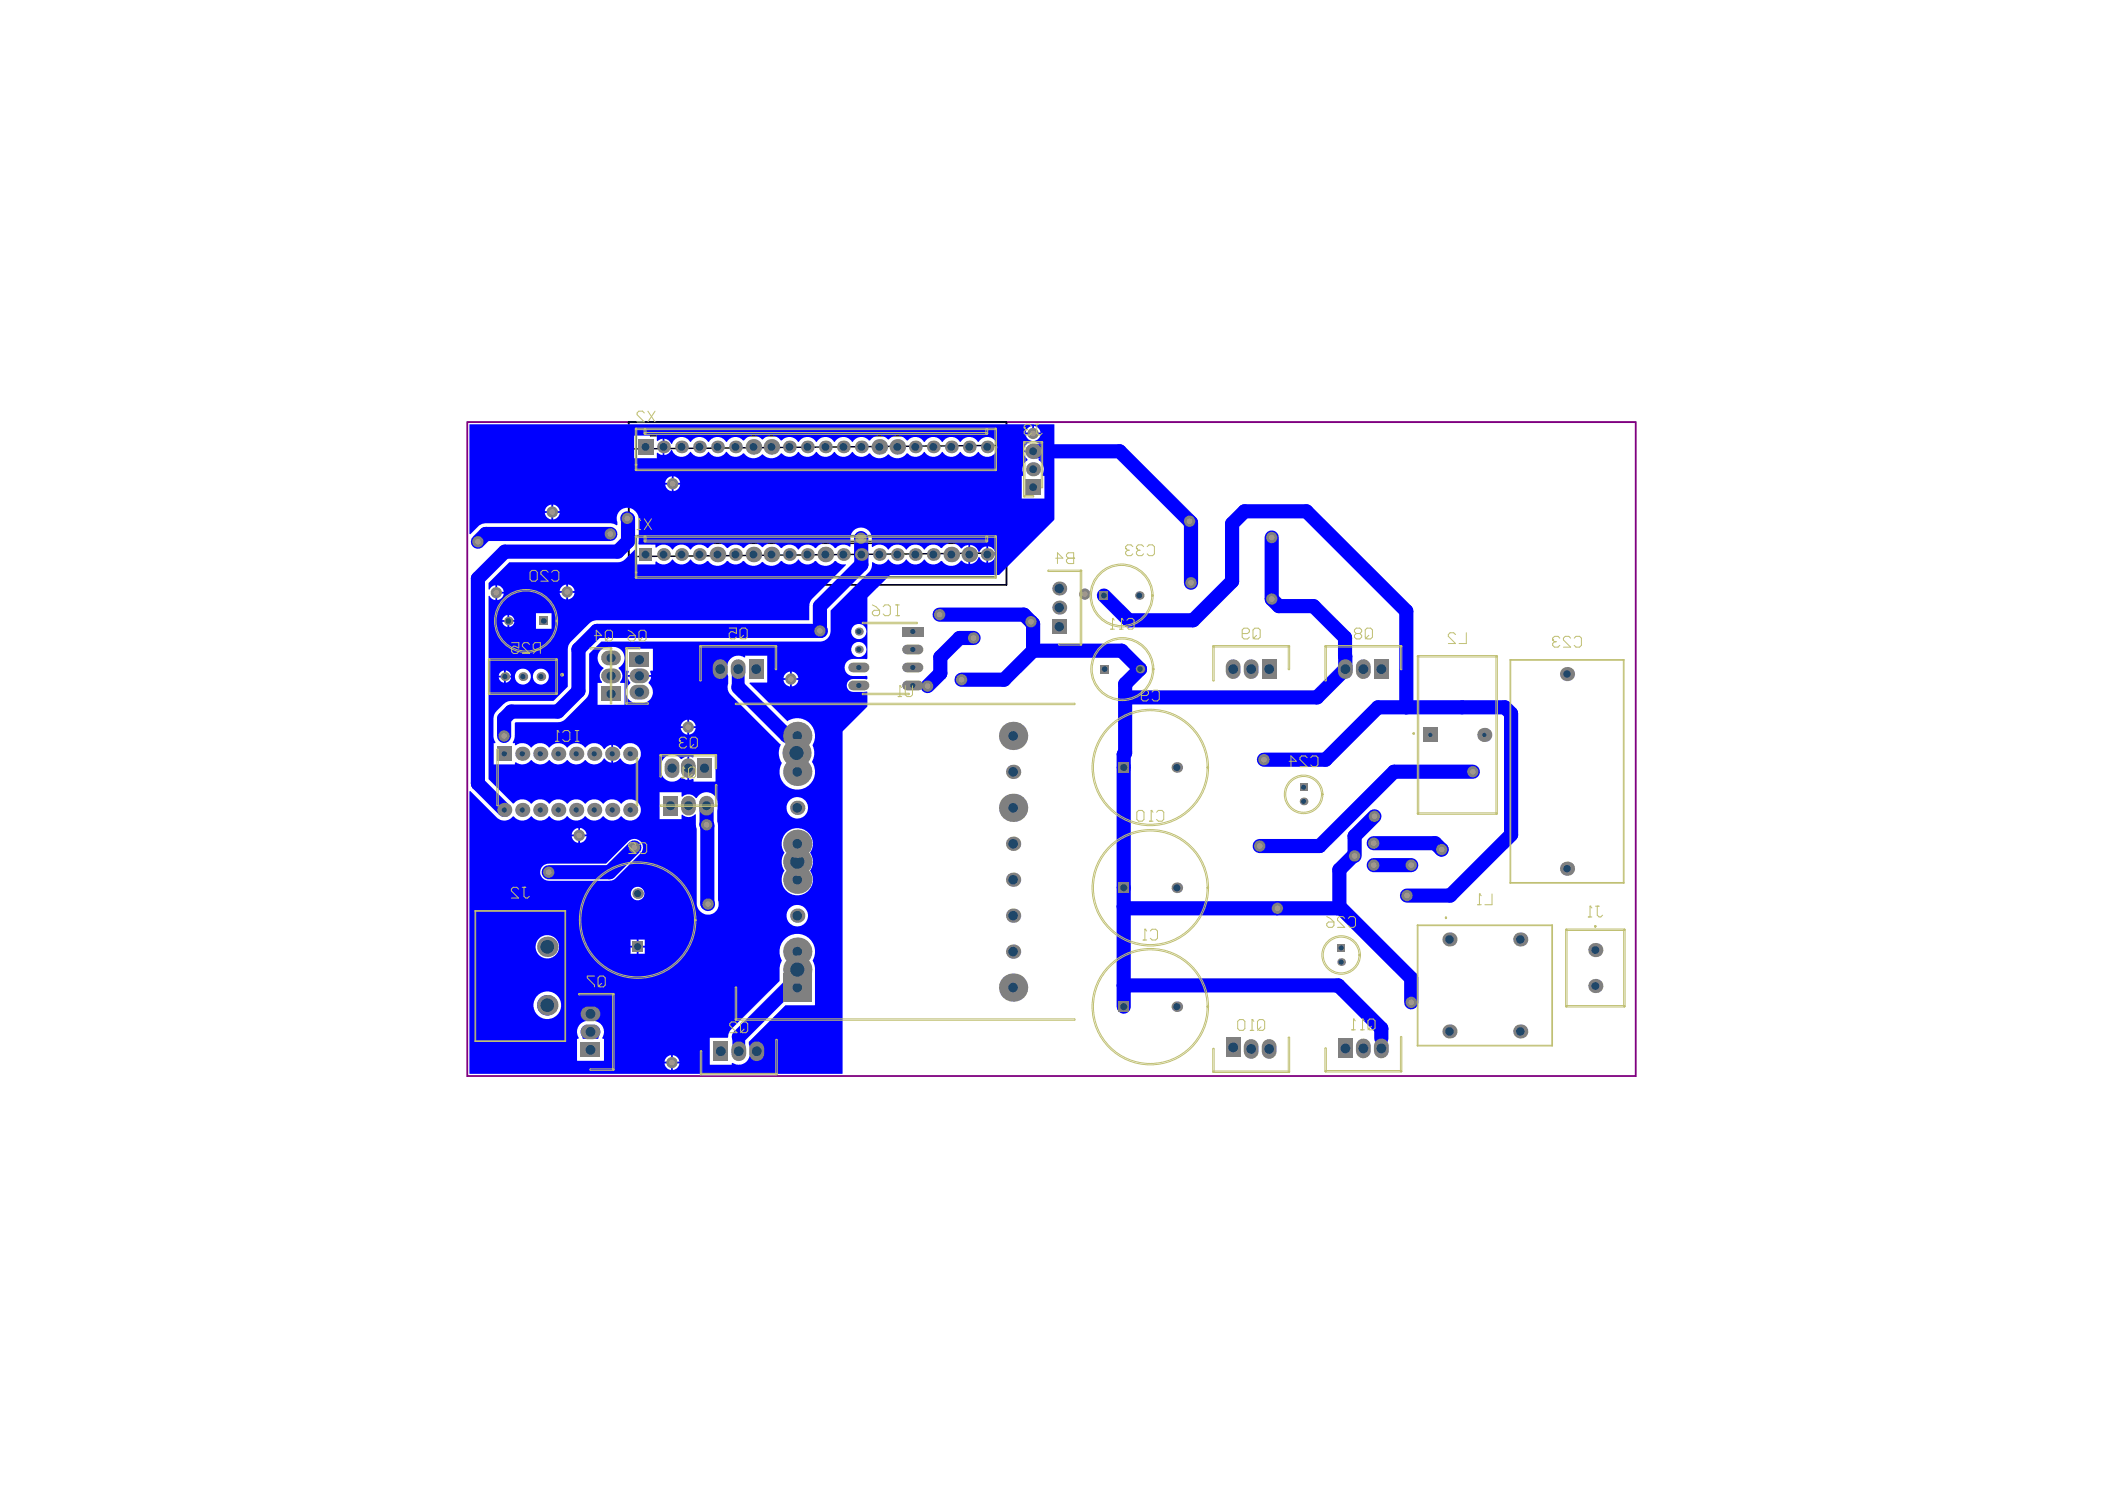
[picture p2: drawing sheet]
<svg xmlns="http://www.w3.org/2000/svg" width="297mm" height="210mm" viewBox="0 0 297 210" stroke-linecap="round" stroke-linejoin="round" font-family="sans-serif">
<path d="M65.9 59.5h164.9v92.3h-164.9z" fill="none" stroke="#800080" stroke-width=".25"/>
<path d="M88.7 63.3v15.2l53.4-.5M89.8 75.6h50.8v5.7h-50.8zM89.8 60.4h50.8v5.8h-50.8zM91.6 75.6l.2 1h46.5M91.6 60.4l.2 1.1h46.5M91.8 76.4h46.6M91.8 61.2h46.6M138.5 75.6l-.1 1M138.5 60.4l-.1 1.1M142.2 62.8v15.2M142.2 62.8l-53.3 .5" fill="none" stroke="#000" stroke-width=".2"/>
<path d="M88.7 59.5h53.3v23h-53.3z" fill="none" stroke="#000" stroke-width=".25"/>
<g fill="#000">
<path d="M90.4 77.5h1.4v1.4h-1.4z" fill-rule="evenodd"/>
<path d="M90.4 62.3h1.4v1.4h-1.4z" fill-rule="evenodd"/>
</g>
<g fill="none" stroke="#000" stroke-width=".6">
<circle cx="93.6" cy="63" r=".3"/>
<circle cx="93.6" cy="78.2" r=".3"/>
<circle cx="96.2" cy="78.2" r=".3"/>
<circle cx="96.2" cy="63" r=".3"/>
<circle cx="98.7" cy="78.2" r=".3"/>
<circle cx="98.7" cy="63" r=".3"/>
<circle cx="101.2" cy="78.2" r=".3"/>
<circle cx="101.2" cy="63" r=".3"/>
<circle cx="103.8" cy="78.2" r=".3"/>
<circle cx="103.8" cy="63" r=".3"/>
<circle cx="106.3" cy="78.2" r=".3"/>
<circle cx="106.3" cy="63" r=".3"/>
<circle cx="108.9" cy="78.2" r=".3"/>
<circle cx="108.9" cy="63" r=".3"/>
<circle cx="111.4" cy="78.2" r=".3"/>
<circle cx="111.4" cy="63" r=".3"/>
<circle cx="113.9" cy="78.2" r=".3"/>
<circle cx="113.9" cy="63" r=".3"/>
<circle cx="116.5" cy="78.2" r=".3"/>
<circle cx="116.5" cy="63" r=".3"/>
<circle cx="119" cy="63" r=".3"/>
<circle cx="119" cy="78.2" r=".3"/>
<circle cx="121.5" cy="78.2" r=".3"/>
<circle cx="121.5" cy="63" r=".3"/>
<circle cx="124.1" cy="78.2" r=".3"/>
<circle cx="124.1" cy="63" r=".3"/>
<circle cx="126.6" cy="78.2" r=".3"/>
<circle cx="126.6" cy="63" r=".3"/>
<circle cx="129.1" cy="78.2" r=".3"/>
<circle cx="129.1" cy="63" r=".3"/>
<circle cx="131.7" cy="78.2" r=".3"/>
<circle cx="131.7" cy="63" r=".3"/>
<circle cx="134.2" cy="78.2" r=".3"/>
<circle cx="134.2" cy="63.1" r=".3"/>
<circle cx="136.8" cy="78.2" r=".3"/>
<circle cx="136.8" cy="63.1" r=".3"/>
<circle cx="139.3" cy="78.2" r=".3"/>
<circle cx="139.3" cy="63" r=".3"/>
</g>
<g fill="#00f">
<path d="M82.2 144.8a.75 .75 0 0 1 .8-.2h.7a1.09 1.09 0 0 1 .9 .6 1.09 1.09 0 0 1-.1 1.2l-.1 .1h-2.1l-.1-.2a1.13 1.13 0 0 1 0-1.5z"/>
<path d="M66.2 59.9h82.6v13.4l-7.8 7.8h-15.4l-3.2 3.2v8.6l-.1 .1h-2.2a1.21 1.21 0 0 0-.9 1.3 1.21 1.21 0 0 0 1.2 1.1l1.9-.1 .1 .1v.4h-.1h-1.9a.91 .91 0 0 0-.9 .9 .91 .91 0 0 0 .9 .9h2v2.1l-3.5 3.5v48.3h-52.7v-39.9h.2l3.7 3.7a1.56 1.56 0 0 0 2.3-.1 1.59 1.59 0 0 0 2.5-.1l.2 .1a1.5 1.5 0 0 0 2.3-.1l.2 .1a1.5 1.5 0 0 0 2.4-.1l.2 .1a1.5 1.5 0 0 0 2.3-.1l.2 .1a1.5 1.5 0 0 0 2.4-.1l.1 .1a1.5 1.5 0 0 0 2.4-.1l.2 .1a1.5 1.5 0 0 0 2.2 .1 1.5 1.5 0 0 0-.1-2.2 1.5 1.5 0 0 0-2.2 .3l-.1-.1a1.5 1.5 0 0 0-2.4 .1l-.2-.1a1.5 1.5 0 0 0-2.4 .1l-.1-.1a1.5 1.5 0 0 0-2.4 .1l-.2-.1a1.5 1.5 0 0 0-2.3 .1l-.2-.1a1.5 1.5 0 0 0-2.4 .1l-.1-.1a1.6 1.6 0 0 0-2.5 .1l-3.5-3.5v-25.8l.2-.1 .3 .4 .5 .3v-2.1l-.5 .2-.3 .4-.2-.1v-.9l3-2.9h15.6l.7-.4 1.4-1.4 .1 .1v2h2.8v-.4h.1l.2 .1a1.39 1.39 0 0 0 2-.4h.2v.2a1.4 1.4 0 0 0 2.4-.2h.1l.1 .2a1.4 1.4 0 0 0 2.2 0l.2 .1a1.6 1.6 0 0 0 2.6-.1h.1l.2 .2a1.4 1.4 0 0 0 2-.2l.2 .1a1.65 1.65 0 0 0 2.5 .1 1.64 1.64 0 0 0 2.6-.2h.1l.2 .2a1.39 1.39 0 0 0 2.1-.4h.1l.1 .2a1.4 1.4 0 0 0 2.2 0l.2 .1a1.6 1.6 0 0 0 2.6-.1h.1l.3 .2a1.34 1.34 0 0 0 1.1 .3l.1 .1-4.8 4.7a1.5 1.5 0 0 0-.4 1.1v2h-30a1.51 1.51 0 0 0-1 .4l-2.6 2.6-.4 .5-.1 .6v5.3l-2 2h-6a1.51 1.51 0 0 0-1 .4 3.1 3.1 0 0 0-1.4 1.8l-.1 2.7 .1 .6 .2 .3v.1h-.2v3h3v-.2l.1-.1a1.49 1.49 0 0 0 2.1-.3l.2 .1a1.5 1.5 0 0 0 2.3-.1l.2 .1a1.5 1.5 0 0 0 2.4-.1l.2 .1a1.5 1.5 0 0 0 2.3-.1l.2 .1a1.5 1.5 0 0 0 2.5-.3l.2 .1a1.23 1.23 0 0 0 .9 .5v-2.5a1.2 1.2 0 0 0-1 .6l-.1-.1a1.5 1.5 0 0 0-2.6-.2h-.1a1.5 1.5 0 0 0-2.4 0h-.2a1.5 1.5 0 0 0-2.3 0h-.2a1.5 1.5 0 0 0-2.4 0h-.1a1.5 1.5 0 0 0-2.1-.3h-.1v-.3h-.3l-.1-.1 .3-.6v-2.1l.2-.1h5.9l.6-.1 .5-.4 2.9-2.9a1.5 1.5 0 0 0 .4-1v-5.3l1.7-1.7h31.2a1.51 1.51 0 0 0 1.2-1.5v-2.9l5.4-5.4a1.64 1.64 0 0 0 .5-1.4h.1a1.39 1.39 0 0 0 2.1-.4h.1l.1 .2a1.4 1.4 0 0 0 2.3-.2h.2v.2a1.4 1.4 0 0 0 2.4-.2h.1l.1 .2a1.4 1.4 0 0 0 2.2 0l.2 .1a1.6 1.6 0 0 0 2.6-.1h.1l.6 .4 .3 .1v-2.7l-.3 .1-.6 .4h-.1a1.59 1.59 0 0 0-2.7-.1h-.1l-.2-.2a1.39 1.39 0 0 0-2.1 .4h-.1l-.1-.1a1.4 1.4 0 0 0-2.3 .1h-.2l-.1-.1a1.4 1.4 0 0 0-2.3 .1h-.1l-.1-.1a1.4 1.4 0 0 0-2.1-.2l-.1-.1v-1.2a1.52 1.52 0 0 0-1.6-1.5 1.52 1.52 0 0 0-1.4 1.8v.9h-.1a1.39 1.39 0 0 0-2 .2l-.2-.1a1.6 1.6 0 0 0-2.5 .1h-.2l-.2-.2a1.39 1.39 0 0 0-2.1 .4h-.1l-.1-.1a1.4 1.4 0 0 0-2.2-.1l-.2-.1a1.65 1.65 0 0 0-2.5 0 1.64 1.64 0 0 0-2.6 .1h-.1l-.3-.2a1.4 1.4 0 0 0-1.9 .2l-.2-.1a1.6 1.6 0 0 0-2.6 .1h-.1l-.2-.2a1.39 1.39 0 0 0-2.1 .4h-.1l-.1-.1a1.4 1.4 0 0 0-2.3 .1h-.2l-.1-.1a1.4 1.4 0 0 0-2.1-.1l-.1-.1v-.4h-2.3l-.1-.1v-3.8a1.54 1.54 0 0 0-1.9-1.2 1.54 1.54 0 0 0-1.1 2v.3l-.1 .1-.9-.3h-17.6l-.8 .3-1.3 1.3-.2-.1zM145.9 60.1v.9h.9a1.06 1.06 0 0 0-.9-.9zM145.1 60.3l-.3 .4-.1 .3h1v-.9zM93.8 61.9v2.3a1.16 1.16 0 0 0 .9-.7h.1a1.39 1.39 0 0 0 1.2 .9 1.39 1.39 0 0 0 1.4-.6h.1a1.39 1.39 0 0 0 2.4 0h.1a1.39 1.39 0 0 0 2.4 0h.2a1.39 1.39 0 0 0 2.3 .1l.1 .1a1.63 1.63 0 0 0 2.6 .1 1.64 1.64 0 0 0 2.6-.1l.1-.1a1.39 1.39 0 0 0 2.3-.1h.1a1.39 1.39 0 0 0 2.4 0h.2a1.39 1.39 0 0 0 2.4 0h.1a1.39 1.39 0 0 0 2.4 0h.1a1.39 1.39 0 0 0 2.3 .1l.2 .1a1.63 1.63 0 0 0 2.6 .1 1.64 1.64 0 0 0 2.5-.1l.2-.1a1.39 1.39 0 0 0 2.3-.1h.1a1.39 1.39 0 0 0 2.4 0h.1a1.39 1.39 0 0 0 2.4 0h.2a1.39 1.39 0 0 0 2.4 0h.1a1.4 1.4 0 0 0 2.1 .3 1.4 1.4 0 0 0 0-2.1 1.4 1.4 0 0 0-2.1 .3h-.1a1.39 1.39 0 0 0-2.4 0h-.2a1.39 1.39 0 0 0-2.4 0h-.1a1.39 1.39 0 0 0-2.4 0h-.1a1.39 1.39 0 0 0-2.3-.2h-.2a1.63 1.63 0 0 0-2.5-.1 1.64 1.64 0 0 0-2.6 .1h-.2a1.39 1.39 0 0 0-2.3 .2h-.1a1.39 1.39 0 0 0-2.4 0h-.1a1.39 1.39 0 0 0-2.4 0h-.2a1.39 1.39 0 0 0-2.4 0h-.1a1.39 1.39 0 0 0-2.3-.2h-.1a1.63 1.63 0 0 0-2.6-.1 1.64 1.64 0 0 0-2.6 .1h-.1a1.39 1.39 0 0 0-2.3 .2h-.2a1.39 1.39 0 0 0-2.4 0h-.1a1.39 1.39 0 0 0-2.4 0h-.1a1.39 1.39 0 0 0-1.4-.7 1.39 1.39 0 0 0-1.2 1h-.1a1.15 1.15 0 0 0-.9-.7zM144.7 61.3a1.1 1.1 0 0 0 .8 .9v.1a1.32 1.32 0 0 0-1.1 1.2h2.7a1.32 1.32 0 0 0-1-1.2l-.1-.1a1.04 1.04 0 0 0 .8-.9zM89.5 61.4v3.2h3.2v-.7h.1l.7 .3v-2.3l-.7 .3h-.1v-.8zM95 67.2v.9h1a1.06 1.06 0 0 0-1-.9zM94.1 67.6l-.2 .5h.9v-.9l-.3 .1zM95 68.4l.1 .9a1.06 1.06 0 0 0 .9-.9zM93.9 68.4a1.06 1.06 0 0 0 .9 .9v-.9zM144.4 63.8a1.3 1.3 0 0 0 .6 1v.1a1.48 1.48 0 0 0-.5 2.1v.1h-.3v3.2h3.2v-3.2h-.3l-.1-.1a1.48 1.48 0 0 0-.4-2.1v-.1a1.3 1.3 0 0 0 .5-1zM78.1 71.2v.9h.9a1.06 1.06 0 0 0-.9-.9zM77.1 71.6l-.2 .5h.9v-.9h-.3zM78.1 72.4v.9a1.06 1.06 0 0 0 .9-.9zM76.9 72.4a1.06 1.06 0 0 0 .9 .9v-.9zM139.4 77.1v1h1.1a1.15 1.15 0 0 0-1.1-1zM139.4 78.3l.1 1.1a1.15 1.15 0 0 0 1-1.1zM136.9 76.9v2.7a1.32 1.32 0 0 0 1.2-1h.1a1.13 1.13 0 0 0 1 .8v-2.3a1.14 1.14 0 0 0-1 .8h-.1a1.32 1.32 0 0 0-1.2-1zM80.2 82.5v.9h.9a1.06 1.06 0 0 0-.9-.9zM79.4 82.7l-.4 .4v.3h.9v-.9zM70.2 82.6v.9h.9a1.06 1.06 0 0 0-.9-.9zM80.2 83.6v1a1.06 1.06 0 0 0 .9-1zM79 83.6a1.06 1.06 0 0 0 .9 1v-1zM70.2 83.7v1a1.06 1.06 0 0 0 .9-1zM71.9 86.8v.7h.7a.85 .85 0 0 0-.7-.7zM71.1 87.1l-.2 .4h.7v-.7zM71.9 87.7v.7a.85 .85 0 0 0 .7-.7zM70.9 87.7a.85 .85 0 0 0 .7 .7v-.7zM75.6 86.5v2.2h2.2v-2.2zM120.1 89.1a1.1 1.1 0 0 0 2.2 0 1.1 1.1 0 0 0-2.2 0zM120.1 91.6a1.1 1.1 0 0 0 2.2 0 1.1 1.1 0 0 0-2.2 0zM88.3 91.5v3.1h.4v.1l-.1 .5h3.3l-.2-.5 .1-.1h.3v-3.1zM71.4 94.6v.7h.7a.87 .87 0 0 0-.7-.7zM70.7 94.7l-.3 .6h.7v-.7zM111.7 94.7v1l1-.1a1.06 1.06 0 0 0-1-.9zM110.8 95.1l-.2 .6h.9v-1l-.3 .1zM71.4 95.6v.7a.87 .87 0 0 0 .7-.7zM70.4 95.6a.87 .87 0 0 0 .7 .7v-.7zM75.2 95.4a1.13 1.13 0 0 0 2.2 0 1.13 1.13 0 0 0-2.2 0zM72.7 95.4a1.13 1.13 0 0 0 2.2 0 1.13 1.13 0 0 0-2.2 0zM111.7 95.9v.9a1.06 1.06 0 0 0 1-.9zM110.6 95.9a1.06 1.06 0 0 0 .9 .9v-.9zM88.6 95.5l.1 .5 .3 .3-.1 .1a1.55 1.55 0 0 0-.5 1.7 1.55 1.55 0 0 0 1.5 1.1 1.83 1.83 0 0 0 2.1-1 1.54 1.54 0 0 0-.5-1.8v-.1l.2-.3 .2-.5zM84.8 91.7a1.54 1.54 0 0 0 .3 2.5l.1 .1a1.24 1.24 0 0 0-.2 1.9l-.1 .1h-.6v3.1h3.8v-3.1h-.6v-.1a1.24 1.24 0 0 0-.2-1.9v-.1a1.55 1.55 0 0 0 .8-1.8 1.55 1.55 0 0 0-1.5-1.1 2.09 2.09 0 0 0-1.8 .4zM97.2 101.5v.9h1a1.06 1.06 0 0 0-1-.9zM96.5 101.7l-.4 .5v.2h.9v-.9zM97.2 102.7l.1 .9a1.06 1.06 0 0 0 .9-.9zM96.1 102.7a1.06 1.06 0 0 0 .9 .9v-.9zM86.5 105.1v2.5a1.2 1.2 0 0 0 1-.6h.1a1.5 1.5 0 0 0 2.3 .5 1.5 1.5 0 0 0 0-2.3 1.5 1.5 0 0 0-2.3 .5h-.1a1.19 1.19 0 0 0-1-.6zM97.3 106.7v3.3l.4-.1h.2v.4h3.1v-3.8h-3.1v.3l-.2 .1zM93.7 106.9a2.3 2.3 0 0 0 .3 3.1 1.54 1.54 0 0 0 2.1-.3l.1-.1 .3 .2 .5 .2v-3.3l-.5 .2-.3 .2h-.1a1.55 1.55 0 0 0-2.4-.2zM103.1 92.9a2.56 2.56 0 0 0-.3 2.5l-.1 1.2a1.5 1.5 0 0 0 .4 1.4l7.1 7a2.46 2.46 0 0 0 .1 2.6 2.5 2.5 0 0 0 2.3 3.8 2.5 2.5 0 0 0 2-3.9 2.45 2.45 0 0 0 0-2.4 2.5 2.5 0 0 0-.4-3.1 2.5 2.5 0 0 0-3.1-.3l-5.3-5.3v-.1h2.5v-3.8h-3.1v.2l-.2 .1a1.55 1.55 0 0 0-1.9 .1zM93.1 111.8v3.8h3.1v-.6l.1-.1a1.24 1.24 0 0 0 1.8 0h.1v1.4l.1 .6v10.5a1.55 1.55 0 0 0 1.8 1.6 1.55 1.55 0 0 0 1.2-2v-10.6l-.1-.5v-1.6a2.06 2.06 0 0 0-.9-2.4 1.54 1.54 0 0 0-2 .7h-.1a1.24 1.24 0 0 0-1.9-.2h-.1v-.6zM111 114a1.52 1.52 0 0 0 3 0 1.52 1.52 0 0 0-3 0zM81.9 116.8v.9h.9a1.06 1.06 0 0 0-.9-.9zM81.1 117l-.4 .4v.3h.9v-.9zM81.9 118v.9a1.06 1.06 0 0 0 .9-.9zM80.7 118a1.06 1.06 0 0 0 .9 .9v-.9zM76.6 122.2a1.21 1.21 0 0 0-.3 1.3 1.21 1.21 0 0 0 1.1 .7h8.9l.6-.3 3.5-3.5a1.21 1.21 0 0 0 0-1.7 1.21 1.21 0 0 0-1.7 0l-3.2 3.1h-8.1l-.6 .2zM110.8 117.6a2.18 2.18 0 0 0-.1 2.7 2.15 2.15 0 0 0 0 2.5 2.2 2.2 0 0 0 1.8 3.5 2.2 2.2 0 0 0 1.8-3.5 2.15 2.15 0 0 0 0-2.5 2.2 2.2 0 0 0-.5-3 2.2 2.2 0 0 0-3 .3zM89 126.1a.96 .96 0 0 0 1.9 0 .96 .96 0 0 0-1.9 0zM111 129.2a1.52 1.52 0 0 0 3 0 1.52 1.52 0 0 0-3 0zM90.1 132.5v.9h.9v-.9zM89 132.5v.9h.9v-.9zM90.1 133.7v.8h.9v-.8zM89 133.7v.8h.9v-.8zM75.6 133.6a1.65 1.65 0 0 0 3.3 0 1.65 1.65 0 0 0-3.3 0zM75.3 141.8a1.95 1.95 0 0 0 3.9 0 1.95 1.95 0 0 0-3.9 0zM81.9 144.5a1.65 1.65 0 0 0-.2 2h-.3v3.1h3.8v-3.1h-.2a1.59 1.59 0 0 0-1.3-2.5 2.09 2.09 0 0 0-1.8 .5zM94.9 148.8v1h1a1.06 1.06 0 0 0-1-1zM94 149.2l-.2 .6h.9v-1l-.3 .1zM110.6 132.6a2.48 2.48 0 0 0-.3 2.9 2.4 2.4 0 0 0-.3 1.5v1.4l-6.8 6.8a1.48 1.48 0 0 0-.5 1.1v.1h-2.5v3.8h3.1v-.2l.1-.1a1.56 1.56 0 0 0 2.4-1.3l-.1-1.6 5.1-5.2h4.2v-5.3l-.3-1a2.51 2.51 0 0 0-.8-3.3 2.51 2.51 0 0 0-3.3 .4zM94.9 150l.1 .9a1.06 1.06 0 0 0 .9-.9zM93.8 150a1.06 1.06 0 0 0 .9 .9v-.9z"/>
<circle cx="77.2" cy="141.8" r="1.44"/>
</g>
<path d="M84.2 89h31.5M132.7 95l-1.8 1.8M145.5 87.7l.3 .3M158.8 96.5v1.9M158.6 108.3v16.9" fill="none" stroke="#00f" stroke-width="2"/>
<circle cx="115.7" cy="89" r="1" fill="#00f"/>
<g fill="none" stroke="#00f" stroke-width="2">
<path d="M86.1 75.3h-17.6l-1.1 1.1M88.5 73.1l.1 .1v3.2l-1.4 1.4h-16l-3.8 3.8v28.9l3.8 3.8M121.5 75.9v3.8l-5.8 5.8v3.5M121.5 78.2h.1M145.8 63.7h12.2l10.1 10v8.5M179.5 75.8v8.7l1 1h4.9l4.4 4.4v4.6M84.2 89l-2.6 2.6v5.9l-2.9 2.9h-6.6l-1 1v2.4M104.2 96.9l6.8 6.9h1.5M132.6 86.7h11.9l1 1M137.4 90h-2l-2.7 2.7v2.3M145.8 91.8h12.5l2.6 2.6-2.1 2.1M145.8 88v3.8"/>
<path d="M145.8 91.8l-4.1 4.1h-6M155.8 84l3.5 3.5h9.1l5.5-5.5v-8.1l1.7-1.8h8.8l14 14.1v13.6M189.8 94.4l-3.9 4h-27.1v7.8l-.2 .2v1.9M89.5 119.5l-3.5 3.5h-8.6M99.7 113.7h.1M99.7 113.7v2.6l.1 .1v11l.1 .1M112.5 103.8h.1M178.4 107.2h8.7l7.3-7.4h18l.8 .9v17l-8.6 8.6h-6.1M193.8 118.9h8.7l.9 .9M193.9 115.2l-2.8 2.7v2.8M207.8 108.9h-11.1l-10.5 10.4h-8.4M112.5 136.8l-.4 .4v1.2l-7.8 7.9"/>
<path d="M158.6 125.2v16.8M158.6 139h30.2l6.1 6.1v1.4M189 127.9l-.3 .2h-29.9l-.2-.2M189 127.9l10.1 10.1v3.4M190.9 120.7l-1.9 2v5.2M193.8 122h5.3"/>
</g>
<path d="M104.2 94.4v2.5M104.3 146.3v2" fill="none" stroke="#00f" stroke-width="1.8"/>
<path d="M108.9 78.2h.1" fill="none" stroke="#00f" stroke-width=".8"/>
<circle cx="207.8" cy="108.9" r=".8" fill="#808080"/>
<circle cx="207.8" cy="108.9" r=".4" fill="#a6968d"/>
<circle cx="167.9" cy="73.5" r=".8" fill="#808080"/>
<circle cx="167.9" cy="73.5" r=".4" fill="#a6968d"/>
<circle cx="111.6" cy="95.8" r=".8" fill="#808080"/>
<circle cx="111.6" cy="95.8" r=".4" fill="#a6968d"/>
<circle cx="193.9" cy="115.2" r=".8" fill="#808080"/>
<circle cx="193.9" cy="115.2" r=".4" fill="#a6968d"/>
<circle cx="70" cy="83.6" r=".8" fill="#808080"/>
<circle cx="70" cy="83.6" r=".4" fill="#a6968d"/>
<circle cx="80" cy="83.5" r=".8" fill="#808080"/>
<circle cx="80" cy="83.5" r=".4" fill="#a6968d"/>
<circle cx="77.9" cy="72.2" r=".8" fill="#808080"/>
<circle cx="77.9" cy="72.2" r=".4" fill="#a6968d"/>
<circle cx="88.5" cy="73.1" r=".8" fill="#808080"/>
<circle cx="88.5" cy="73.1" r=".4" fill="#a6968d"/>
<circle cx="199.1" cy="122" r=".8" fill="#808080"/>
<circle cx="199.1" cy="122" r=".4" fill="#a6968d"/>
<circle cx="193.8" cy="122" r=".8" fill="#808080"/>
<circle cx="193.8" cy="122" r=".4" fill="#a6968d"/>
<circle cx="191.1" cy="120.7" r=".8" fill="#808080"/>
<circle cx="191.1" cy="120.7" r=".4" fill="#a6968d"/>
<circle cx="193.8" cy="118.9" r=".8" fill="#808080"/>
<circle cx="193.8" cy="118.9" r=".4" fill="#a6968d"/>
<circle cx="198.5" cy="126.3" r=".8" fill="#808080"/>
<circle cx="198.5" cy="126.3" r=".4" fill="#a6968d"/>
<circle cx="67.4" cy="76.4" r=".8" fill="#808080"/>
<circle cx="67.4" cy="76.4" r=".4" fill="#a6968d"/>
<circle cx="86.1" cy="75.3" r=".8" fill="#808080"/>
<circle cx="86.1" cy="75.3" r=".4" fill="#a6968d"/>
<circle cx="77.4" cy="123" r=".8" fill="#808080"/>
<circle cx="77.4" cy="123" r=".4" fill="#a6968d"/>
<circle cx="121.5" cy="75.9" r=".8" fill="#808080"/>
<circle cx="121.5" cy="75.9" r=".4" fill="#a6968d"/>
<circle cx="115.7" cy="89" r=".8" fill="#808080"/>
<circle cx="115.7" cy="89" r=".4" fill="#a6968d"/>
<circle cx="178.4" cy="107.2" r=".8" fill="#808080"/>
<circle cx="178.4" cy="107.2" r=".4" fill="#a6968d"/>
<circle cx="177.8" cy="119.3" r=".8" fill="#808080"/>
<circle cx="177.8" cy="119.3" r=".4" fill="#a6968d"/>
<circle cx="203.4" cy="119.8" r=".8" fill="#808080"/>
<circle cx="203.4" cy="119.8" r=".4" fill="#a6968d"/>
<circle cx="180.3" cy="128.1" r=".8" fill="#808080"/>
<circle cx="180.3" cy="128.1" r=".4" fill="#a6968d"/>
<circle cx="199.1" cy="141.4" r=".8" fill="#808080"/>
<circle cx="199.1" cy="141.4" r=".4" fill="#a6968d"/>
<circle cx="137.4" cy="90" r=".8" fill="#808080"/>
<circle cx="137.4" cy="90" r=".4" fill="#a6968d"/>
<circle cx="135.7" cy="95.9" r=".8" fill="#808080"/>
<circle cx="135.7" cy="95.9" r=".4" fill="#a6968d"/>
<circle cx="94.9" cy="68.2" r=".8" fill="#808080"/>
<circle cx="94.9" cy="68.2" r=".4" fill="#a6968d"/>
<circle cx="179.5" cy="84.5" r=".8" fill="#808080"/>
<circle cx="179.5" cy="84.5" r=".4" fill="#a6968d"/>
<circle cx="179.5" cy="75.8" r=".8" fill="#808080"/>
<circle cx="179.5" cy="75.8" r=".4" fill="#a6968d"/>
<circle cx="153.1" cy="83.8" r=".8" fill="#808080"/>
<circle cx="153.1" cy="83.8" r=".4" fill="#a6968d"/>
<circle cx="132.6" cy="86.7" r=".8" fill="#808080"/>
<circle cx="132.6" cy="86.7" r=".4" fill="#a6968d"/>
<circle cx="130.9" cy="96.8" r=".8" fill="#808080"/>
<circle cx="130.9" cy="96.8" r=".4" fill="#a6968d"/>
<circle cx="145.5" cy="87.7" r=".8" fill="#808080"/>
<circle cx="145.5" cy="87.7" r=".4" fill="#a6968d"/>
<circle cx="145.8" cy="61.1" r=".8" fill="#808080"/>
<circle cx="145.8" cy="61.1" r=".4" fill="#a6968d"/>
<circle cx="168.1" cy="82.2" r=".8" fill="#808080"/>
<circle cx="168.1" cy="82.2" r=".4" fill="#a6968d"/>
<circle cx="71.1" cy="103.8" r=".8" fill="#808080"/>
<circle cx="71.1" cy="103.8" r=".4" fill="#a6968d"/>
<circle cx="89.5" cy="119.5" r=".8" fill="#808080"/>
<circle cx="89.5" cy="119.5" r=".4" fill="#a6968d"/>
<circle cx="99.7" cy="116.3" r=".8" fill="#808080"/>
<circle cx="99.7" cy="116.3" r=".4" fill="#a6968d"/>
<circle cx="99.9" cy="127.5" r=".8" fill="#808080"/>
<circle cx="99.9" cy="127.5" r=".4" fill="#a6968d"/>
<circle cx="97.1" cy="102.6" r=".8" fill="#808080"/>
<circle cx="97.1" cy="102.6" r=".4" fill="#a6968d"/>
<circle cx="81.7" cy="117.8" r=".8" fill="#808080"/>
<circle cx="81.7" cy="117.8" r=".4" fill="#a6968d"/>
<circle cx="94.8" cy="149.9" r=".8" fill="#808080"/>
<circle cx="94.8" cy="149.9" r=".4" fill="#a6968d"/>
<path d="M85.9 92.8h.7" fill="none" stroke="#808080" stroke-width="2.1"/>
<circle cx="86.2" cy="92.8" r=".64" fill="#1f4769"/>
<circle cx="71.2" cy="95.4" r=".62" fill="#808080"/>
<circle cx="71.2" cy="95.4" r=".37" fill="#1f4769"/>
<circle cx="76.3" cy="95.4" r=".62" fill="#808080"/>
<circle cx="76.3" cy="95.4" r=".37" fill="#1f4769"/>
<circle cx="73.8" cy="95.4" r=".62" fill="#808080"/>
<circle cx="73.8" cy="95.4" r=".37" fill="#1f4769"/>
<path d="M76.1 87h1.2v1.2h-1.2z" fill-rule="evenodd" fill="#808080"/>
<circle cx="76.7" cy="87.6" r=".4" fill="#1f4769"/>
<path d="M89.9 95.3h.7" fill="none" stroke="#808080" stroke-width="2.1"/>
<circle cx="90.2" cy="95.3" r=".65" fill="#1f4769"/>
<path d="M85.9 95.3h.7" fill="none" stroke="#808080" stroke-width="2.1"/>
<circle cx="86.2" cy="95.3" r=".64" fill="#1f4769"/>
<circle cx="71.7" cy="87.6" r=".6" fill="#808080"/>
<circle cx="71.7" cy="87.6" r=".4" fill="#1f4769"/>
<path d="M88.8 92h2.8v2.1h-2.8z" fill-rule="evenodd" fill="#808080"/>
<circle cx="90.2" cy="93.1" r=".65" fill="#1f4769"/>
<path d="M90.2 77.3h1.8v1.8h-1.8z" fill-rule="evenodd" fill="#808080"/>
<circle cx="91.1" cy="78.2" r=".55" fill="#1f4769"/>
<circle cx="101.2" cy="78.2" r="1.1" fill="#808080"/>
<circle cx="101.2" cy="78.2" r=".55" fill="#1f4769"/>
<circle cx="103.8" cy="78.2" r=".9" fill="#808080"/>
<circle cx="103.8" cy="78.2" r=".55" fill="#1f4769"/>
<circle cx="93.6" cy="78.2" r=".9" fill="#808080"/>
<circle cx="93.6" cy="78.2" r=".55" fill="#1f4769"/>
<circle cx="98.7" cy="78.2" r=".9" fill="#808080"/>
<circle cx="98.7" cy="78.2" r=".55" fill="#1f4769"/>
<circle cx="96.2" cy="78.2" r=".9" fill="#808080"/>
<circle cx="96.2" cy="78.2" r=".55" fill="#1f4769"/>
<circle cx="106.3" cy="78.2" r="1.1" fill="#808080"/>
<circle cx="106.3" cy="78.2" r=".55" fill="#1f4769"/>
<circle cx="119" cy="78.2" r=".9" fill="#808080"/>
<circle cx="119" cy="78.2" r=".55" fill="#1f4769"/>
<circle cx="111.4" cy="78.2" r=".9" fill="#808080"/>
<circle cx="111.4" cy="78.2" r=".55" fill="#1f4769"/>
<circle cx="116.5" cy="78.2" r="1.1" fill="#808080"/>
<circle cx="116.5" cy="78.2" r=".55" fill="#1f4769"/>
<circle cx="108.9" cy="78.2" r="1.1" fill="#808080"/>
<circle cx="108.9" cy="78.2" r=".55" fill="#1f4769"/>
<circle cx="119" cy="63" r=".9" fill="#808080"/>
<circle cx="119" cy="63" r=".55" fill="#1f4769"/>
<circle cx="116.5" cy="63" r=".9" fill="#808080"/>
<circle cx="116.5" cy="63" r=".55" fill="#1f4769"/>
<circle cx="113.9" cy="63" r=".9" fill="#808080"/>
<circle cx="113.9" cy="63" r=".55" fill="#1f4769"/>
<circle cx="113.9" cy="78.2" r=".9" fill="#808080"/>
<circle cx="113.9" cy="78.2" r=".55" fill="#1f4769"/>
<circle cx="111.4" cy="63" r=".9" fill="#808080"/>
<circle cx="111.4" cy="63" r=".55" fill="#1f4769"/>
<circle cx="103.8" cy="63" r=".9" fill="#808080"/>
<circle cx="103.8" cy="63" r=".55" fill="#1f4769"/>
<circle cx="101.2" cy="63" r=".9" fill="#808080"/>
<circle cx="101.2" cy="63" r=".55" fill="#1f4769"/>
<circle cx="93.6" cy="63" r=".9" fill="#808080"/>
<circle cx="93.6" cy="63" r=".55" fill="#1f4769"/>
<circle cx="96.2" cy="63" r=".9" fill="#808080"/>
<circle cx="96.2" cy="63" r=".55" fill="#1f4769"/>
<circle cx="98.7" cy="63" r=".9" fill="#808080"/>
<circle cx="98.7" cy="63" r=".55" fill="#1f4769"/>
<circle cx="121.2" cy="91.6" r=".57" fill="#808080"/>
<circle cx="121.2" cy="91.6" r=".37" fill="#1f4769"/>
<circle cx="121.2" cy="89.1" r=".57" fill="#808080"/>
<circle cx="121.2" cy="89.1" r=".37" fill="#1f4769"/>
<path d="M101.6 94v.7" fill="none" stroke="#808080" stroke-width="2.1"/>
<circle cx="101.6" cy="94.4" r=".69" fill="#1f4769"/>
<path d="M104.2 94v.7" fill="none" stroke="#808080" stroke-width="2.1"/>
<circle cx="104.2" cy="94.4" r=".69" fill="#1f4769"/>
<path d="M105.7 93h2.1v2.8h-2.1z" fill-rule="evenodd" fill="#808080"/>
<circle cx="106.7" cy="94.4" r=".69" fill="#1f4769"/>
<circle cx="136.8" cy="78.2" r="1.1" fill="#808080"/>
<circle cx="136.8" cy="78.2" r=".55" fill="#1f4769"/>
<circle cx="121.5" cy="63" r=".9" fill="#808080"/>
<circle cx="121.5" cy="63" r=".55" fill="#1f4769"/>
<circle cx="124.1" cy="63" r="1.1" fill="#808080"/>
<circle cx="124.1" cy="63" r=".55" fill="#1f4769"/>
<path d="M90 61.9h2.2v2.2h-2.2z" fill-rule="evenodd" fill="#808080"/>
<circle cx="91.1" cy="63" r=".55" fill="#1f4769"/>
<circle cx="134.2" cy="78.2" r="1.1" fill="#808080"/>
<circle cx="134.2" cy="78.2" r=".55" fill="#1f4769"/>
<circle cx="126.6" cy="63" r="1.1" fill="#808080"/>
<circle cx="126.6" cy="63" r=".55" fill="#1f4769"/>
<circle cx="108.9" cy="63" r="1.1" fill="#808080"/>
<circle cx="108.9" cy="63" r=".55" fill="#1f4769"/>
<circle cx="106.3" cy="63" r="1.1" fill="#808080"/>
<circle cx="106.3" cy="63" r=".55" fill="#1f4769"/>
<circle cx="129.2" cy="63" r=".9" fill="#808080"/>
<circle cx="129.2" cy="63" r=".55" fill="#1f4769"/>
<circle cx="131.7" cy="63" r=".9" fill="#808080"/>
<circle cx="131.7" cy="63" r=".55" fill="#1f4769"/>
<circle cx="134.2" cy="63" r=".9" fill="#808080"/>
<circle cx="134.2" cy="63" r=".55" fill="#1f4769"/>
<circle cx="136.8" cy="63" r=".9" fill="#808080"/>
<circle cx="136.8" cy="63" r=".55" fill="#1f4769"/>
<circle cx="139.3" cy="63" r=".9" fill="#808080"/>
<circle cx="139.3" cy="63" r=".55" fill="#1f4769"/>
<circle cx="145.8" cy="63.7" r="1.1" fill="#808080"/>
<circle cx="145.8" cy="63.7" r=".55" fill="#1f4769"/>
<path d="M144.7 67.6h2.2v2.2h-2.2z" fill-rule="evenodd" fill="#808080"/>
<circle cx="145.8" cy="68.7" r=".55" fill="#1f4769"/>
<circle cx="145.8" cy="66.2" r="1" fill="#808080"/>
<circle cx="145.8" cy="66.2" r=".55" fill="#1f4769"/>
<circle cx="214.5" cy="145.5" r="1" fill="#808080"/>
<circle cx="214.5" cy="145.5" r=".6" fill="#1f4769"/>
<circle cx="204.5" cy="145.5" r="1" fill="#808080"/>
<circle cx="204.5" cy="145.5" r=".6" fill="#1f4769"/>
<path d="M70.2 105.3h2v2h-2z" fill-rule="evenodd" fill="#808080"/>
<circle cx="71.2" cy="106.3" r=".36" fill="#1f4769"/>
<circle cx="71.2" cy="114.3" r="1" fill="#808080"/>
<circle cx="71.2" cy="114.3" r=".36" fill="#1f4769"/>
<path d="M194.9 147.5v.7" fill="none" stroke="#808080" stroke-width="2.1"/>
<circle cx="194.9" cy="147.9" r=".69" fill="#1f4769"/>
<circle cx="225.1" cy="139.1" r="1" fill="#808080"/>
<circle cx="225.1" cy="139.1" r=".55" fill="#1f4769"/>
<circle cx="225.1" cy="134" r="1" fill="#808080"/>
<circle cx="225.1" cy="134" r=".55" fill="#1f4769"/>
<circle cx="221.1" cy="122.5" r="1" fill="#808080"/>
<circle cx="221.1" cy="122.5" r=".52" fill="#1f4769"/>
<path d="M200.8 102.7h2v2h-2z" fill-rule="evenodd" fill="#808080"/>
<circle cx="201.8" cy="103.7" r=".3" fill="#1f4769"/>
<circle cx="209.5" cy="103.7" r="1" fill="#808080"/>
<circle cx="209.5" cy="103.7" r=".3" fill="#1f4769"/>
<circle cx="221.1" cy="95.1" r="1" fill="#808080"/>
<circle cx="221.1" cy="95.1" r=".52" fill="#1f4769"/>
<circle cx="214.5" cy="132.5" r="1" fill="#808080"/>
<circle cx="214.5" cy="132.5" r=".6" fill="#1f4769"/>
<circle cx="204.5" cy="132.5" r="1" fill="#808080"/>
<circle cx="204.5" cy="132.5" r=".6" fill="#1f4769"/>
<circle cx="90" cy="126.1" r=".75" fill="#808080"/>
<circle cx="90" cy="126.1" r=".5" fill="#1f4769"/>
<path d="M89.2 132.8h1.5v1.5h-1.5z" fill-rule="evenodd" fill="#808080"/>
<circle cx="90" cy="133.5" r=".5" fill="#1f4769"/>
<circle cx="77.2" cy="133.6" r="1.45" fill="#808080"/>
<circle cx="77.2" cy="133.6" r=".96" fill="#1f4769"/>
<circle cx="77.2" cy="141.8" r="1.45" fill="#808080"/>
<circle cx="77.2" cy="141.8" r=".96" fill="#1f4769"/>
<path d="M157.8 141.3h1.5v1.5h-1.5z" fill-rule="evenodd" fill="#808080"/>
<circle cx="158.6" cy="142" r=".5" fill="#1f4769"/>
<circle cx="143" cy="119" r="1.01" fill="#808080"/>
<circle cx="143" cy="119" r=".67" fill="#1f4769"/>
<circle cx="143" cy="129.2" r="1.01" fill="#808080"/>
<circle cx="143" cy="129.2" r=".67" fill="#1f4769"/>
<circle cx="143" cy="134.2" r="1.01" fill="#808080"/>
<circle cx="143" cy="134.2" r=".67" fill="#1f4769"/>
<circle cx="143" cy="124.1" r="1.01" fill="#808080"/>
<circle cx="143" cy="124.1" r=".67" fill="#1f4769"/>
<path d="M157.8 124.5h1.5v1.5h-1.5z" fill-rule="evenodd" fill="#808080"/>
<circle cx="158.6" cy="125.2" r=".5" fill="#1f4769"/>
<circle cx="166.1" cy="125.2" r=".75" fill="#808080"/>
<circle cx="166.1" cy="125.2" r=".5" fill="#1f4769"/>
<circle cx="166.1" cy="142" r=".75" fill="#808080"/>
<circle cx="166.1" cy="142" r=".5" fill="#1f4769"/>
<path d="M189.8 94v.7" fill="none" stroke="#808080" stroke-width="2.1"/>
<circle cx="189.8" cy="94.4" r=".69" fill="#1f4769"/>
<path d="M188.7 133.2h1.1v1.1h-1.1z" fill-rule="evenodd" fill="#808080"/>
<circle cx="189.2" cy="133.7" r=".35" fill="#1f4769"/>
<circle cx="189.2" cy="135.7" r=".55" fill="#808080"/>
<circle cx="189.2" cy="135.7" r=".35" fill="#1f4769"/>
<path d="M192.4 94v.7" fill="none" stroke="#808080" stroke-width="2.1"/>
<circle cx="192.4" cy="94.4" r=".69" fill="#1f4769"/>
<path d="M192.4 147.5v.7" fill="none" stroke="#808080" stroke-width="2.1"/>
<circle cx="192.4" cy="147.9" r=".69" fill="#1f4769"/>
<path d="M193.9 93h2.1v2.8h-2.1z" fill-rule="evenodd" fill="#808080"/>
<circle cx="194.9" cy="94.4" r=".69" fill="#1f4769"/>
<path d="M188.8 146.5h2.1v2.8h-2.1z" fill-rule="evenodd" fill="#808080"/>
<circle cx="189.8" cy="147.9" r=".69" fill="#1f4769"/>
<path d="M98.4 107h2.1v2.8h-2.1z" fill-rule="evenodd" fill="#808080"/>
<circle cx="99.4" cy="108.4" r=".65" fill="#1f4769"/>
<path d="M97.2 113.3v.7" fill="none" stroke="#808080" stroke-width="2.1"/>
<circle cx="97.2" cy="113.7" r=".64" fill="#1f4769"/>
<path d="M93.6 112.3h2.1v2.8h-2.1z" fill-rule="evenodd" fill="#808080"/>
<circle cx="94.6" cy="113.7" r=".64" fill="#1f4769"/>
<path d="M99.7 113.3v.7" fill="none" stroke="#808080" stroke-width="2.1"/>
<circle cx="99.7" cy="113.7" r=".64" fill="#1f4769"/>
<path d="M94.8 108v.7" fill="none" stroke="#808080" stroke-width="2.1"/>
<circle cx="94.8" cy="108.4" r=".65" fill="#1f4769"/>
<path d="M97.1 108v.7" fill="none" stroke="#808080" stroke-width="2.1"/>
<circle cx="97.1" cy="108.4" r=".65" fill="#1f4769"/>
<circle cx="143" cy="103.8" r="2" fill="#808080"/>
<circle cx="143" cy="103.8" r=".67" fill="#1f4769"/>
<circle cx="112.5" cy="103.8" r="2" fill="#808080"/>
<circle cx="112.5" cy="103.8" r=".67" fill="#1f4769"/>
<circle cx="112.5" cy="114" r="1.01" fill="#808080"/>
<circle cx="112.5" cy="114" r=".67" fill="#1f4769"/>
<circle cx="112.5" cy="108.9" r="2" fill="#808080"/>
<circle cx="112.5" cy="108.9" r=".67" fill="#1f4769"/>
<circle cx="112.4" cy="106.2" r="2" fill="#808080"/>
<circle cx="112.4" cy="106.2" r="1" fill="#1f4769"/>
<circle cx="166.1" cy="108.3" r=".75" fill="#808080"/>
<circle cx="166.1" cy="108.3" r=".5" fill="#1f4769"/>
<circle cx="143" cy="108.9" r="1.01" fill="#808080"/>
<circle cx="143" cy="108.9" r=".67" fill="#1f4769"/>
<path d="M157.8 107.5h1.5v1.5h-1.5z" fill-rule="evenodd" fill="#808080"/>
<circle cx="158.6" cy="108.3" r=".5" fill="#1f4769"/>
<circle cx="143" cy="114" r="2" fill="#808080"/>
<circle cx="143" cy="114" r=".67" fill="#1f4769"/>
<circle cx="121.5" cy="78.2" r=".9" fill="#808080"/>
<circle cx="121.5" cy="78.2" r=".55" fill="#1f4769"/>
<circle cx="124.1" cy="78.2" r=".9" fill="#808080"/>
<circle cx="124.1" cy="78.2" r=".55" fill="#1f4769"/>
<circle cx="139.3" cy="78.2" r=".9" fill="#808080"/>
<circle cx="139.3" cy="78.2" r=".55" fill="#1f4769"/>
<circle cx="129.2" cy="78.2" r=".9" fill="#808080"/>
<circle cx="129.2" cy="78.2" r=".55" fill="#1f4769"/>
<circle cx="126.6" cy="78.2" r=".9" fill="#808080"/>
<circle cx="126.6" cy="78.2" r=".55" fill="#1f4769"/>
<circle cx="131.7" cy="78.2" r=".9" fill="#808080"/>
<circle cx="131.7" cy="78.2" r=".55" fill="#1f4769"/>
<path d="M110.5 137.3h4v4h-4z" fill-rule="evenodd" fill="#808080"/>
<circle cx="112.5" cy="139.3" r=".67" fill="#1f4769"/>
<circle cx="112.5" cy="124.1" r="2" fill="#808080"/>
<circle cx="112.5" cy="124.1" r=".67" fill="#1f4769"/>
<circle cx="112.5" cy="129.2" r="1.01" fill="#808080"/>
<circle cx="112.5" cy="129.2" r=".67" fill="#1f4769"/>
<circle cx="112.5" cy="121.6" r="2" fill="#808080"/>
<circle cx="112.5" cy="121.6" r="1" fill="#1f4769"/>
<circle cx="112.5" cy="134.2" r="2" fill="#808080"/>
<circle cx="112.5" cy="134.2" r=".67" fill="#1f4769"/>
<circle cx="112.5" cy="136.8" r="2" fill="#808080"/>
<circle cx="112.5" cy="136.8" r="1" fill="#1f4769"/>
<circle cx="112.5" cy="119" r="2" fill="#808080"/>
<circle cx="112.5" cy="119" r=".67" fill="#1f4769"/>
<path d="M176.6 94v.7" fill="none" stroke="#808080" stroke-width="2.1"/>
<circle cx="176.6" cy="94.4" r=".69" fill="#1f4769"/>
<path d="M183.4 110.5h1.1v1.1h-1.1z" fill-rule="evenodd" fill="#808080"/>
<circle cx="184" cy="111.1" r=".35" fill="#1f4769"/>
<circle cx="184" cy="113.1" r=".55" fill="#808080"/>
<circle cx="184" cy="113.1" r=".35" fill="#1f4769"/>
<path d="M176.6 147.6v.7" fill="none" stroke="#808080" stroke-width="2.1"/>
<circle cx="176.6" cy="148" r=".69" fill="#1f4769"/>
<path d="M179.1 147.6v.7" fill="none" stroke="#808080" stroke-width="2.1"/>
<circle cx="179.1" cy="148" r=".69" fill="#1f4769"/>
<path d="M178 93h2.1v2.8h-2.1z" fill-rule="evenodd" fill="#808080"/>
<circle cx="179.1" cy="94.4" r=".69" fill="#1f4769"/>
<path d="M174 94v.7" fill="none" stroke="#808080" stroke-width="2.1"/>
<circle cx="174" cy="94.4" r=".69" fill="#1f4769"/>
<path d="M173 146.4h2.1v2.7h-2.1z" fill-rule="evenodd" fill="#808080"/>
<circle cx="174" cy="147.7" r=".69" fill="#1f4769"/>
<circle cx="78.8" cy="106.3" r="1" fill="#808080"/>
<circle cx="78.8" cy="106.3" r=".36" fill="#1f4769"/>
<circle cx="88.9" cy="106.3" r="1" fill="#808080"/>
<circle cx="88.9" cy="106.3" r=".36" fill="#1f4769"/>
<circle cx="86.4" cy="106.3" r="1" fill="#808080"/>
<circle cx="86.4" cy="106.3" r=".36" fill="#1f4769"/>
<circle cx="83.9" cy="106.3" r="1" fill="#808080"/>
<circle cx="83.9" cy="106.3" r=".36" fill="#1f4769"/>
<circle cx="73.7" cy="106.3" r="1" fill="#808080"/>
<circle cx="73.7" cy="106.3" r=".36" fill="#1f4769"/>
<circle cx="76.2" cy="106.3" r="1" fill="#808080"/>
<circle cx="76.2" cy="106.3" r=".36" fill="#1f4769"/>
<circle cx="81.3" cy="106.3" r="1" fill="#808080"/>
<circle cx="81.3" cy="106.3" r=".36" fill="#1f4769"/>
<path d="M84.8 96.8h2.8v2.1h-2.8z" fill-rule="evenodd" fill="#808080"/>
<circle cx="86.2" cy="97.9" r=".64" fill="#1f4769"/>
<path d="M89.9 97.6h.7" fill="none" stroke="#808080" stroke-width="2.1"/>
<circle cx="90.2" cy="97.6" r=".65" fill="#1f4769"/>
<path d="M120.4 94.2h1.6" fill="none" stroke="#808080" stroke-width="1.4"/>
<circle cx="121.2" cy="94.2" r=".37" fill="#1f4769"/>
<path d="M120.4 96.7h1.6" fill="none" stroke="#808080" stroke-width="1.4"/>
<circle cx="121.2" cy="96.7" r=".37" fill="#1f4769"/>
<path d="M128 96.7h1.6" fill="none" stroke="#808080" stroke-width="1.4"/>
<circle cx="128.8" cy="96.7" r=".37" fill="#1f4769"/>
<path d="M128 94.2h1.6" fill="none" stroke="#808080" stroke-width="1.4"/>
<circle cx="128.8" cy="94.2" r=".37" fill="#1f4769"/>
<path d="M128 91.6h1.6" fill="none" stroke="#808080" stroke-width="1.4"/>
<circle cx="128.8" cy="91.6" r=".37" fill="#1f4769"/>
<path d="M127.3 88.4h3v1.4h-3z" fill-rule="evenodd" fill="#808080"/>
<circle cx="128.8" cy="89.1" r=".37" fill="#1f4769"/>
<circle cx="149.5" cy="83" r=".99" fill="#808080"/>
<circle cx="149.5" cy="83" r=".66" fill="#1f4769"/>
<path d="M148.5 87.4h2v2h-2z" fill-rule="evenodd" fill="#808080"/>
<circle cx="149.5" cy="88.4" r=".66" fill="#1f4769"/>
<path d="M155.2 83.4h1.2v1.2h-1.2z" fill-rule="evenodd" fill="#808080"/>
<circle cx="155.8" cy="84" r=".4" fill="#1f4769"/>
<circle cx="160.8" cy="84" r=".6" fill="#808080"/>
<circle cx="160.8" cy="84" r=".4" fill="#1f4769"/>
<circle cx="149.5" cy="85.7" r=".99" fill="#808080"/>
<circle cx="149.5" cy="85.7" r=".66" fill="#1f4769"/>
<circle cx="160.9" cy="94.4" r=".6" fill="#808080"/>
<circle cx="160.9" cy="94.4" r=".4" fill="#1f4769"/>
<path d="M155.3 93.8h1.2v1.2h-1.2z" fill-rule="evenodd" fill="#808080"/>
<circle cx="155.9" cy="94.4" r=".4" fill="#1f4769"/>
<circle cx="81.3" cy="114.3" r="1" fill="#808080"/>
<circle cx="81.3" cy="114.3" r=".36" fill="#1f4769"/>
<circle cx="83.9" cy="114.3" r="1" fill="#808080"/>
<circle cx="83.9" cy="114.3" r=".36" fill="#1f4769"/>
<circle cx="86.4" cy="114.3" r="1" fill="#808080"/>
<circle cx="86.4" cy="114.3" r=".36" fill="#1f4769"/>
<circle cx="88.9" cy="114.3" r="1" fill="#808080"/>
<circle cx="88.9" cy="114.3" r=".36" fill="#1f4769"/>
<circle cx="78.8" cy="114.3" r="1" fill="#808080"/>
<circle cx="78.8" cy="114.3" r=".36" fill="#1f4769"/>
<circle cx="76.2" cy="114.3" r="1" fill="#808080"/>
<circle cx="76.2" cy="114.3" r=".36" fill="#1f4769"/>
<circle cx="73.7" cy="114.3" r="1" fill="#808080"/>
<circle cx="73.7" cy="114.3" r=".36" fill="#1f4769"/>
<path d="M83 143h.7" fill="none" stroke="#808080" stroke-width="2.1"/>
<circle cx="83.3" cy="143" r=".69" fill="#1f4769"/>
<path d="M104.3 147.9v.7" fill="none" stroke="#808080" stroke-width="2.1"/>
<circle cx="104.3" cy="148.3" r=".69" fill="#1f4769"/>
<path d="M100.7 146.9h2.1v2.8h-2.1z" fill-rule="evenodd" fill="#808080"/>
<circle cx="101.7" cy="148.3" r=".69" fill="#1f4769"/>
<path d="M106.8 147.9v.7" fill="none" stroke="#808080" stroke-width="2.1"/>
<circle cx="106.8" cy="148.3" r=".69" fill="#1f4769"/>
<path d="M81.9 147h2.8v2.1h-2.8z" fill-rule="evenodd" fill="#808080"/>
<circle cx="83.3" cy="148.1" r=".69" fill="#1f4769"/>
<path d="M83 145.6h.7" fill="none" stroke="#808080" stroke-width="2.1"/>
<circle cx="83.3" cy="145.6" r=".69" fill="#1f4769"/>
<circle cx="143" cy="139.3" r="2" fill="#808080"/>
<circle cx="143" cy="139.3" r=".67" fill="#1f4769"/>
<g fill="none" stroke="#c0c073" stroke-width=".14">
<path d="M90.9 58.3l-.2-.3h-.5l-.3 .3v.2l1 1h-1M91.4 58l1 1.5M92.4 58l-1 1.5M146 59.8h.6M146.3 59.8v1.3l.3 .3h.2l.3-.3M89.7 66.2h50.8l.1 .1-.1 .1h-50.7zM89.7 60.4l.2 .1v5.8l-.1 .1-.1-.1zM89.7 75.6h50.8l.1 .1-.1 .1h-50.7zM89.7 75.6l.2 .1v5.8l-.1 .1-.1-.1zM89.7 60.4h50.8l.1 .1-.1 .1h-50.7zM89.9 74.7h.5M90.2 73.2h.1"/>
<path d="M90.2 73.2v1.5M90.2 73.2l.2 .2M90.9 73.2l1 1.5M90.9 76.2h48.3l.2 .1-.2 .1h-48.2zM90.9 75.6l.2 .1v.6l-.1 .1-.1-.1zM90.9 60.5h.2v.6l-.1 .2-.1-.2zM90.9 61.1l48.3-.1 .2 .1-.2 .2h-48.2zM91.9 73.2l-1 1.5M139.2 75.6l.2 .1v.6l-.2 .1-.1-.1zM139.2 60.5h.2v.6l-.2 .2-.1-.2zM140.4 75.6l.2 .1v5.8l-.1 .1-.1-.1zM140.4 60.4l.2 .1v5.8l-.1 .1-.1-.1z"/>
<path d="M144.5 69.9h1.3l.1 .1-.1 .1h-1.3zM144.5 62.3l.1 .1v7.6l-.1 .1-.1-.1zM144.5 62.3h2.5l.1 .1-.1 .1h-2.5zM144.5 60.4h.1M144.5 60.4l.3 .2M144.8 60.6h.2M144.8 60.6l-.3 .3v.2l.3 .3h.5l.2-.3M145.5 60.1l-.2-.3h-.5l-.3 .3v.3M147 62.3l.1 .1v6.3l-.1 .1-.1-.1zM149 78.7h1l-.8-.7v1.5M150.5 78.2l.2-.2h.8v1.5h-.8l-.2-.3v-.2l.2-.3-.2-.2zM150.7 78.7h.8"/>
<path d="M151.5 78.7h.1M158.8 77.4h.1M158.8 77.4l.3 .2M159.1 77.6l-.3 .3v.2l.3 .3h.5l.3-.3M159.1 77.6h.2M159.9 77.1l-.3-.2h-.5l-.3 .2v.3M160.4 77.4h.1M160.4 77.4l.2 .2M160.6 77.6l-.2 .3v.2l.2 .3h.5l.3-.3M160.6 77.6h.3M161.4 77.1l-.3-.2h-.5l-.2 .2v.3M161.9 77.1l.2-.2h.5l.3 .2v1l-.3 .3h-.5l-.2-.3"/>
<path d="M69 97.8h9.5h.1l-.1 .1h-9.5zM69 93h.1v4.8l-.1 .1-.1-.1zM69 93l9.5-.1 .1 .1-.1 .1h-9.5zM72.2 90.7h1v.7l-.5-.2h-.3l-.2 .2v.5l.2 .3h.6l.2-.3M74.7 90.9l-.2-.2h-.5l-.3 .2v.3l1 1h-1M74.8 80.7l.3-.2h.5l.2 .2v1l-.2 .3h-.5l-.3-.3zM75.7 91.7l-.5 .5M76.3 91.7h-.8l-.3-.3v-.5l.3-.2h.8v1.5M77.3 80.7l-.2-.2h-.5l-.3 .2v.3l1 1h-1M77.8 80.7l.3-.2h.5l.3 .2v1l-.3 .3h-.5l-.3-.3M78.5 93h.1v4.8l-.1 .1-.1-.1zM79.3 95.2h.1"/>
<path d="M83.3 91.4h2.9l.1 .1-.1 .1h-2.9zM83.9 89.7h1l-.8-.8v1.5M85.4 89.2l.3-.3h.5l.2 .3v1l-.2 .2h-.5l-.3-.2zM85.9 89.9l-.5 .5M86.2 91.4l.1 .1v7.7l-.1 .1-.1-.1zM88.3 91.4h1.9l.1 .1-.1 .1h-1.8zM88.3 91.4l.2 .1v7.7l-.1 .1-.1-.1zM88.3 99.2l3.1-.1 .1 .1-.1 .1h-3zM88.6 89.9l.3-.2h.7v.5l-.2 .2h-.5l-.3-.2zM88.6 88.9l.5 .3 .5 .5M89.7 81.4h50.8l.1 .1-.1 .1h-50.7zM90.2 89.2l.2-.3h.5l.3 .3v1l-.3 .2h-.5l-.2-.2z"/>
<path d="M90.7 89.9l-.5 .5M98.8 91.1h10.7l.1 .1-.1 .1h-10.7zM98.8 91.1l.1 .1v4.8l-.1 .1-.1-.1zM102.9 88.6h1v.8l-.5-.3h-.2l-.3 .3v.5l.3 .2h.5l.2-.2M103.8 99.2h47.8l.1 .1-.1 .1h-47.7zM104.4 88.9l.3-.3h.5l.2 .3v1l-.2 .2h-.5l-.3-.2zM104.9 89.6l-.5 .5M109.4 91.1l.2 .1v3.2l-.1 .1-.1-.1zM121.7 97.8h6.5l.1 .1-.1 .1h-6.4zM121.7 87.8h7.7l.1 .1-.1 .1h-7.6zM123.1 85.3l.5 .3 .5 .5M123.4 86.1h.7v.5l-.2 .3h-.5l-.3-.3v-.3z"/>
<path d="M124.6 85.6l.3-.3h.5l.2 .3v1l-.2 .3h-.5l-.3-.3M126.4 85.3h.5M126.4 86.9h.5M126.7 85.3v1.6M126.7 98.3h.5M127 96.7h.1M127 96.7v1.6M127 96.7l.2 .3M127.7 96.7v1.3l.3 .3h.5l.3-.3v-1.3M147.9 80.5l4.6-.1 .1 .1-.1 .1h-4.6zM149.4 90.8h3.1l.1 .1-.1 .1h-3zM152.5 80.5h.1v10.4l-.1 .1-.1-.1z"/>
<path d="M156.7 88.8h.5M157 87.2h.1M157 87.2v1.6M157 87.2l.2 .3M158 88.8h.5M158.3 87.2h.1M158.3 87.2v1.6M158.3 87.2l.2 .3M159 87.5l.3-.3h.5l.2 .3v1l-.2 .3h-.5l-.3-.3M161 98.1h.8l.3-.2v-.3l-.3-.2h-.5l-.3 .2v1l.3 .3h.5l.3-.3M162.6 97.6l.2-.2h.5l.3 .2v1l-.3 .3h-.5l-.2-.3M171.2 91.1h10.7l.1 .1-.1 .1h-10.7z"/>
<path d="M171.2 91.1l.1 .1v4.8l-.1 .1-.1-.1zM175.3 89.4h.7l.3-.3v-.2l-.3-.3h-.5l-.2 .3v1l.2 .2h.5l.3-.2M177.1 88.6h.5l.2 .3v1l-.2 .2h-.5l-.3-.2v-1zM177.3 89.6l-.5 .5M181.8 91.1l.2 .1v3.2l-.1 .1-.1-.1zM187 91.1h10.7l.1 .1-.1 .1h-10.6zM187 91.1l.2 .1v4.8l-.1 .1-.1-.1zM191.4 89.4l-.3-.3v-.2l.3-.3h.5l.2 .3v.2l-.2 .3M191.4 89.4l-.3 .2v.3l.3 .2h.5l.2-.2v-.3l-.2-.2M191.4 89.4h.5M192.6 88.9l.3-.3h.5l.3 .3v1l-.3 .2h-.5l-.3-.2zM193.2 89.6l-.6 .5"/>
<path d="M197.6 91.1l.2 .1v3.2l-.1 .1-.1-.1zM200 92.5l.2 .1v22.2l-.1 .1-.1-.1zM200 92.5h11.2l.1 .1-.1 .1h-11.1zM205.4 89.5l-.3-.2h-.5l-.2 .2v.3l1 1h-1M206.9 89.3v1.5h-1M211.1 92.5l.2 .1v22.2l-.1 .1-.1-.1zM213.1 93.1h.1l-.1 31.5zM213.1 93.1h16.1h-16.1zM219.1 90.3h.1M219.1 90.3l.2 .2M219.3 90.5l-.2 .3v.2l.2 .3h.6l.2-.3M219.3 90.5h.3"/>
<path d="M220.1 90l-.2-.2h-.6l-.2 .2v.3M221.6 90l-.2-.2h-.5l-.3 .2v.3l1 1h-1M222.1 90l.3-.2h.5l.3 .2v1l-.3 .3h-.5l-.3-.3M229.1 93.1h.1l-.1 31.5zM70.1 105.7l.2 .1v7.8l-.1 .1-.1-.1zM78.4 104.6h.5M78.6 103.1h.1M78.6 103.1v1.5M78.6 103.1l.3 .2M79.4 103.3l.3-.2h.5l.2 .2v1l-.2 .3h-.5l-.3-.3M81.2 103.1h.5M81.2 104.6h.5"/>
<path d="M81.4 103.1v1.5M89.7 119.1l-.2-.2h-.5l-.3 .2v.3l1 1h-1M89.8 106.9l.2 .1v6.6l-.1 .1-.1-.1zM90.2 119.1l.3-.2h.5l.3 .2v1.1l-.3 .2h-.5l-.3-.2M93.2 106.5l7.8-.1 .1 .1-.1 .1h-7.8zM93.2 106.5h.1v3l-.1 .1-.1-.1zM93.2 113.6h7.9l.1 .1-.1 .1h-7.8zM95.9 104.5h.1M95.9 104.5l.2 .3M96.1 104.8l-.2 .2v.3l.2 .2h.5l.3-.2M96.1 104.8h.3M96.1 109.7h.6"/>
<path d="M96.4 108.2h.1M96.4 108.2v1.5M96.4 108.2l.3 .3M96.9 104.2l-.3-.2h-.5l-.2 .2v.3M97.2 108.5l.2-.3h.5l.3 .3v1l-.3 .2h-.5l-.2-.2zM97.4 104.2l.2-.2h.6l.2 .2v1.1l-.2 .2h-.6l-.2-.2zM97.7 109.2l-.5 .5M97.9 105l-.5 .5M101 106.5h.1v1.9l-.1 .1-.1-.1zM101 110.7l.2 .1v2.9l-.1 .1-.1-.1zM160.4 114.6l.3-.3h.5l.2 .3v1l-.2 .2h-.5l-.3-.2zM162.2 115.8h.5"/>
<path d="M162.4 114.3h.1M162.4 114.3v1.5M162.4 114.3l.3 .3M163.2 114.6l.3-.3h.5l.2 .3v1l-.2 .2h-.5l-.3-.2M181.9 107.4h1l-.7-.8v1.6M184.4 106.9l-.2-.3h-.5l-.3 .3v.2l1 1.1h-1M185 106.9l.2-.3h.5l.3 .3v1l-.3 .3h-.5l-.2-.3M199.5 103.5h.1M200 114.7h11.2l.1 .1-.1 .1h-11.1zM67 128.5h12.8h-12.7zM67 128.5h.1v18.4zM73.2 125.4l-.3-.2h-.5l-.2 .2v.3l1 1h-1"/>
<path d="M73.7 125.2h.5M73.9 125.2v1.2l.3 .3h.2l.3-.3M79.7 128.5h.1v18.4zM83.9 137.7h-1v.2l1 1.1v.2M84.4 137.9l.2-.2h.6l.2 .2v1.1l-.2 .2h-.6l-.2-.2zM84.9 138.7l-.5 .5M103.8 139.2l.2 .1v4.5l-.1 .1-.1-.1zM161.3 132.6h.5M161.6 131.1h.1M161.6 131.1v1.5M161.6 131.1l.2 .2M162.3 131.3l.3-.2h.5l.2 .2v1l-.2 .3h-.5l-.3-.3"/>
<path d="M187.2 130.3l.3-.2h.7v.5l-.2 .2h-.5l-.3-.2zM187.2 129.3l.5 .3 .5 .5M189.8 129.6l-.3-.3h-.5l-.3 .3v.2l1.1 1h-1.1M190.3 129.6l.2-.3h.5l.3 .3v1l-.3 .2h-.5l-.2-.2M200 130.5h19.1l-19.1 .1zM200 130.5h.1l-.1 17zM204 129.5h.1M208.5 127.6h.5M208.8 126.1h.1M208.8 126.1v1.5M208.8 126.1l.2 .3M210.5 126.1v1.5h-1"/>
<path d="M213.1 124.5h16.1l-16.1 .1zM219 130.5h.1l-.1 17zM221 131.1h8.2l.1 .1-.1 .1h-8.2zM221 131.1l.1 .1v10.8h-.1h-.1zM224.1 129.3h.5M224.4 127.8h.1M224.4 127.8v1.5M224.4 127.8l.2 .3M225.1 130.7h.1M225.1 127.8h.5M225.4 127.8v1.3l.2 .2h.3l.3-.2M229.1 131.1l.2 .1v10.8h-.1h-.1z"/>
<path d="M67 146.8l12.8 .1h-12.7zM81.7 140.2l4.8-.1 .1 .1-.1 .1h-4.8zM83.3 150.8h3.2l.1 .1-.1 .1h-3.2zM86.5 140.2h.1v10.7l-.1 .1-.1-.1zM98.9 148.2l.1 .1v3.2l-.1 .1-.1-.1zM98.9 151.4h10.7l.1 .1-.1 .1h-10.7zM103.8 143.8l47.8-.1 .1 .1-.1 .1h-47.7zM104 144.4l-.3-.2h-.5l-.2 .2v.3l1 1h-1M104.5 144.4l.3-.2h.5l.2 .2v1l-.2 .3h-.5l-.3-.3zM105 145.2l-.5 .5M109.5 146.6l.2 .1v4.8l-.1 .1-.1-.1zM171.2 147.9l.1 .1v3.2l-.1 .1-.1-.1z"/>
<path d="M171.2 151.1h10.7l.1 .1-.1 .1h-10.7zM174.7 144.1l.2-.3h.5l.3 .3v1l-.3 .2h-.5l-.2-.2zM176.4 145.3h.5M176.7 143.8h.1M176.7 143.8v1.5M176.7 143.8l.2 .3M177.4 144.1l.3-.3h.5l.3 .3v1l-.3 .2h-.5l-.3-.2zM178 144.8l-.6 .5M181.8 146.3l.2 .1v4.8l-.1 .1-.1-.1zM187 147.8l.2 .1v3.2l-.1 .1-.1-.1zM187 151h10.7l.1 .1-.1 .1h-10.6zM190.7 145.3h.6"/>
<path d="M191 143.8h.1M191 143.8v1.5M191 143.8l.3 .2M192 145.3h.5M192.3 143.8h.1M192.3 143.8v1.5M192.3 143.8l.2 .2M193 144l.3-.2h.5l.2 .2v1l-.2 .3h-.5l-.3-.3zM193.5 144.8l-.5 .5M197.6 146.2l.2 .1v4.8l-.1 .1-.1-.1zM200 147.5h19.1h-19.1zM221 141.9h8.2l.1 .1h-.1h-8.2z"/>
<circle cx="89.8" cy="65.6" r=".1"/>
<circle cx="74.2" cy="87.6" r="4.2"/>
<circle cx="74.2" cy="87.6" r="4.4"/>
<circle cx="78.6" cy="87.6" r=".1"/>
<circle cx="79.3" cy="95.2" r=".2"/>
<circle cx="79.4" cy="95.2" r=".1"/>
<circle cx="89.8" cy="80.8" r=".1"/>
<circle cx="158.3" cy="84" r="4.2"/>
<circle cx="158.3" cy="84" r="4.4"/>
<circle cx="158.4" cy="94.4" r="4.2"/>
<circle cx="158.4" cy="94.4" r="4.4"/>
<circle cx="162.6" cy="84" r=".1"/>
<circle cx="162.7" cy="94.4" r=".1"/>
<circle cx="162.3" cy="108.3" r="8"/>
<circle cx="162.3" cy="108.3" r="8.2"/>
<circle cx="170.4" cy="108.3" r=".1"/>
<circle cx="184" cy="112.1" r="2.52"/>
<circle cx="184" cy="112.1" r="2.72"/>
<circle cx="186.6" cy="112.1" r=".1"/>
<circle cx="199.4" cy="103.5" r=".05"/>
<circle cx="199.5" cy="103.5" r=".1"/>
<circle cx="199.5" cy="103.5" r=".05"/>
<circle cx="90" cy="129.8" r="8"/>
<circle cx="90" cy="129.8" r="8.2"/>
<circle cx="98.1" cy="129.8" r=".1"/>
<circle cx="162.3" cy="125.2" r="8"/>
<circle cx="162.3" cy="125.2" r="8.2"/>
<circle cx="170.4" cy="125.2" r=".1"/>
<circle cx="189.2" cy="134.7" r="2.52"/>
<circle cx="189.2" cy="134.7" r="2.72"/>
<circle cx="191.9" cy="134.7" r=".1"/>
<circle cx="204" cy="129.4" r=".05"/>
<circle cx="204" cy="129.5" r=".05"/>
<circle cx="204" cy="129.5" r=".1"/>
<circle cx="225.1" cy="130.7" r=".05"/>
<circle cx="225.1" cy="130.6" r=".05"/>
<circle cx="225.1" cy="130.7" r=".1"/>
<circle cx="162.3" cy="142" r="8"/>
<circle cx="162.3" cy="142" r="8.2"/>
<circle cx="170.4" cy="142" r=".1"/>
</g>
</svg>
